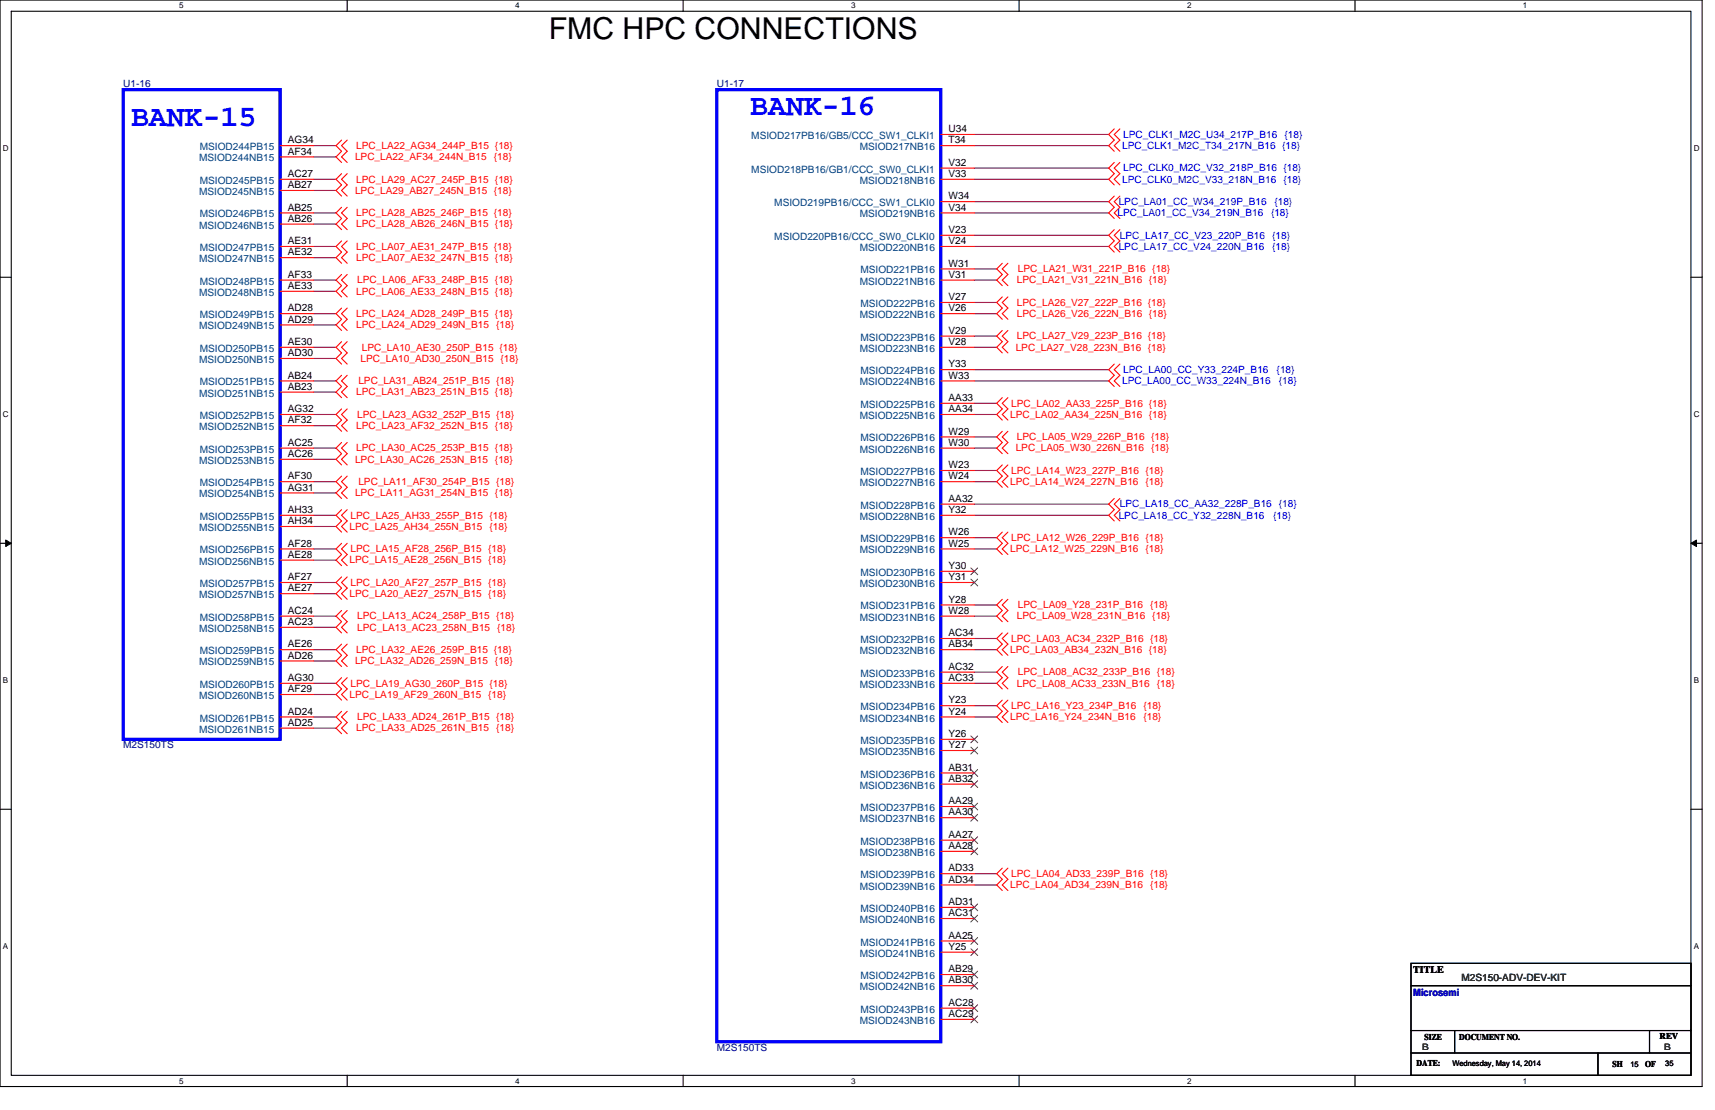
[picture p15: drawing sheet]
<svg xmlns="http://www.w3.org/2000/svg" width="432mm" height="279mm" viewBox="0 0 432 279" stroke-linecap="round" stroke-linejoin="round" font-family="sans-serif">
<defs><g id="words">
<text font-size="7.6" x="138.2" y="9.7">FMC HPC CONNECTIONS</text>
<g font-size="7.6" fill="#00f">
<text x="188.9" y="28.9">BANK-16</text>
<text x="33" y="31.7">BANK-15</text>
</g>
<g font-size="2.5" fill="#000080">
<text x="31" y="22">U1-16</text>
<text x="180.5" y="22">U1-17</text>
<text x="31" y="188.3">M2S150TS</text>
<text x="180.5" y="264.5">M2S150TS</text>
</g>
<g font-size="2.5" fill="#004080">
<text x="189.2" y="35">MSIOD217PB16/GB5/CCC_SW1_CLKI1</text>
<text x="50.1" y="40.6">MSIOD244NB15</text>
<text x="50.3" y="37.8">MSIOD244PB15</text>
<text x="216.5" y="37.8">MSIOD217NB16</text>
<text x="50.3" y="46.3">MSIOD245PB15</text>
<text x="189.2" y="43.5">MSIOD218PB16/GB1/CCC_SW0_CLKI1</text>
<text x="216.5" y="46.3">MSIOD218NB16</text>
<text x="50.1" y="49.1">MSIOD245NB15</text>
<text x="194.9" y="51.9">MSIOD219PB16/CCC_SW1_CLKI0</text>
<text x="50.1" y="57.6">MSIOD246NB15</text>
<text x="50.3" y="54.7">MSIOD246PB15</text>
<text x="216.5" y="54.7">MSIOD219NB16</text>
<text x="50.1" y="66">MSIOD247NB15</text>
<text x="50.3" y="63.2">MSIOD247PB15</text>
<text x="194.9" y="60.4">MSIOD220PB16/CCC_SW0_CLKI0</text>
<text x="216.5" y="63.2">MSIOD220NB16</text>
<text x="50.3" y="71.6">MSIOD248PB15</text>
<text x="216.5" y="71.6">MSIOD221NB16</text>
<text x="216.6" y="68.8">MSIOD221PB16</text>
<text x="50.1" y="74.5">MSIOD248NB15</text>
<text x="216.6" y="77.3">MSIOD222PB16</text>
<text x="50.1" y="82.9">MSIOD249NB15</text>
<text x="50.3" y="80.1">MSIOD249PB15</text>
<text x="216.5" y="80.1">MSIOD222NB16</text>
<text x="50.3" y="88.6">MSIOD250PB15</text>
<text x="216.5" y="88.6">MSIOD223NB16</text>
<text x="216.6" y="85.7">MSIOD223PB16</text>
<text x="50.1" y="91.4">MSIOD250NB15</text>
<text x="216.6" y="94.2">MSIOD224PB16</text>
<text x="50.1" y="99.8">MSIOD251NB15</text>
<text x="50.3" y="97">MSIOD251PB15</text>
<text x="216.5" y="97">MSIOD224NB16</text>
<text x="50.3" y="105.5">MSIOD252PB15</text>
<text x="216.5" y="105.5">MSIOD225NB16</text>
<text x="216.6" y="102.7">MSIOD225PB16</text>
<text x="50.1" y="108.3">MSIOD252NB15</text>
<text x="50.3" y="113.9">MSIOD253PB15</text>
<text x="216.5" y="113.9">MSIOD226NB16</text>
<text x="216.6" y="111.1">MSIOD226PB16</text>
<text x="50.1" y="116.8">MSIOD253NB15</text>
<text x="216.6" y="119.6">MSIOD227PB16</text>
<text x="50.1" y="125.2">MSIOD254NB15</text>
<text x="50.3" y="122.4">MSIOD254PB15</text>
<text x="216.5" y="122.4">MSIOD227NB16</text>
<text x="50.3" y="130.9">MSIOD255PB15</text>
<text x="216.5" y="130.9">MSIOD228NB16</text>
<text x="216.6" y="128">MSIOD228PB16</text>
<text x="50.1" y="133.7">MSIOD255NB15</text>
<text x="216.6" y="136.5">MSIOD229PB16</text>
<text x="50.1" y="142.1">MSIOD256NB15</text>
<text x="50.3" y="139.3">MSIOD256PB15</text>
<text x="216.5" y="139.3">MSIOD229NB16</text>
<text x="50.3" y="147.8">MSIOD257PB15</text>
<text x="216.5" y="147.8">MSIOD230NB16</text>
<text x="216.6" y="144.9">MSIOD230PB16</text>
<text x="50.1" y="150.6">MSIOD257NB15</text>
<text x="216.6" y="153.4">MSIOD231PB16</text>
<text x="50.1" y="159">MSIOD258NB15</text>
<text x="50.3" y="156.2">MSIOD258PB15</text>
<text x="216.5" y="156.2">MSIOD231NB16</text>
<text x="216.6" y="161.9">MSIOD232PB16</text>
<text x="50.1" y="167.5">MSIOD259NB15</text>
<text x="50.3" y="164.7">MSIOD259PB15</text>
<text x="216.5" y="164.7">MSIOD232NB16</text>
<text x="50.3" y="173.1">MSIOD260PB15</text>
<text x="216.5" y="173.1">MSIOD233NB16</text>
<text x="216.6" y="170.3">MSIOD233PB16</text>
<text x="50.1" y="176">MSIOD260NB15</text>
<text x="216.6" y="178.8">MSIOD234PB16</text>
<text x="50.1" y="184.4">MSIOD261NB15</text>
<text x="50.3" y="181.6">MSIOD261PB15</text>
<text x="216.5" y="181.6">MSIOD234NB16</text>
<text x="216.5" y="190.1">MSIOD235NB16</text>
<text x="216.6" y="187.2">MSIOD235PB16</text>
<text x="216.6" y="195.7">MSIOD236PB16</text>
<text x="216.5" y="198.5">MSIOD236NB16</text>
<text x="216.5" y="207">MSIOD237NB16</text>
<text x="216.6" y="204.2">MSIOD237PB16</text>
<text x="216.5" y="215.4">MSIOD238NB16</text>
<text x="216.6" y="212.6">MSIOD238PB16</text>
<text x="216.6" y="221.1">MSIOD239PB16</text>
<text x="216.5" y="223.9">MSIOD239NB16</text>
<text x="216.5" y="232.3">MSIOD240NB16</text>
<text x="216.6" y="229.5">MSIOD240PB16</text>
<text x="216.6" y="238">MSIOD241PB16</text>
<text x="216.5" y="240.8">MSIOD241NB16</text>
<text x="216.5" y="249.3">MSIOD242NB16</text>
<text x="216.6" y="246.4">MSIOD242PB16</text>
<text x="216.5" y="257.7">MSIOD243NB16</text>
<text x="216.6" y="254.9">MSIOD243PB16</text>
</g>
<g font-size="2.5">
<text x="238.8" y="33.3">U34</text>
<text x="72.5" y="38.9">AF34</text>
<text x="72.5" y="36.1">AG34</text>
<text x="238.8" y="36.1">T34</text>
<text x="238.8" y="41.7">V32</text>
<text x="72.5" y="47.3">AB27</text>
<text x="72.5" y="44.5">AC27</text>
<text x="238.8" y="44.5">V33</text>
<text x="72.5" y="53">AB25</text>
<text x="238.8" y="53">V34</text>
<text x="238.8" y="50.2">W34</text>
<text x="72.5" y="55.8">AB26</text>
<text x="238.8" y="58.6">V23</text>
<text x="72.5" y="61.4">AE31</text>
<text x="72.5" y="64.3">AE32</text>
<text x="238.8" y="61.4">V24</text>
<text x="72.5" y="69.9">AF33</text>
<text x="238.8" y="69.9">V31</text>
<text x="238.8" y="67.1">W31</text>
<text x="72.5" y="72.7">AE33</text>
<text x="238.8" y="75.5">V27</text>
<text x="72.5" y="78.4">AD28</text>
<text x="72.5" y="81.2">AD29</text>
<text x="238.8" y="78.4">V26</text>
<text x="72.5" y="89.6">AD30</text>
<text x="72.5" y="86.8">AE30</text>
<text x="238.8" y="86.8">V28</text>
<text x="238.8" y="84">V29</text>
<text x="72.5" y="95.3">AB24</text>
<text x="238.8" y="95.3">W33</text>
<text x="238.8" y="92.5">Y33</text>
<text x="72.5" y="98.1">AB23</text>
<text x="238.8" y="100.9">AA33</text>
<text x="72.5" y="106.6">AF32</text>
<text x="72.5" y="103.7">AG32</text>
<text x="238.8" y="103.7">AA34</text>
<text x="72.5" y="112.2">AC25</text>
<text x="238.8" y="109.4">W29</text>
<text x="238.8" y="112.2">W30</text>
<text x="72.5" y="115">AC26</text>
<text x="238.8" y="117.8">W23</text>
<text x="72.5" y="120.7">AF30</text>
<text x="72.5" y="123.5">AG31</text>
<text x="238.8" y="120.7">W24</text>
<text x="72.5" y="129.1">AH33</text>
<text x="72.5" y="131.9">AH34</text>
<text x="238.8" y="126.3">AA32</text>
<text x="238.8" y="129.1">Y32</text>
<text x="72.5" y="137.6">AF28</text>
<text x="238.8" y="137.6">W25</text>
<text x="238.8" y="134.7">W26</text>
<text x="72.5" y="140.4">AE28</text>
<text x="238.8" y="143.2">Y30</text>
<text x="72.5" y="148.8">AE27</text>
<text x="72.5" y="146">AF27</text>
<text x="238.8" y="146">Y31</text>
<text x="72.5" y="154.5">AC24</text>
<text x="238.8" y="154.5">W28</text>
<text x="238.8" y="151.7">Y28</text>
<text x="72.5" y="157.3">AC23</text>
<text x="238.8" y="160.1">AC34</text>
<text x="72.5" y="165.8">AD26</text>
<text x="72.5" y="162.9">AE26</text>
<text x="238.8" y="162.9">AB34</text>
<text x="72.5" y="171.4">AG30</text>
<text x="238.8" y="168.6">AC32</text>
<text x="238.8" y="171.4">AC33</text>
<text x="72.5" y="179.9">AD24</text>
<text x="72.5" y="174.2">AF29</text>
<text x="238.8" y="177">Y23</text>
<text x="238.8" y="179.9">Y24</text>
<text x="72.5" y="182.7">AD25</text>
<text x="238.8" y="185.5">Y26</text>
<text x="238.8" y="188.3">Y27</text>
<text x="238.8" y="194">AB31</text>
<text x="238.8" y="196.8">AB32</text>
<text x="238.8" y="202.4">AA29</text>
<text x="238.8" y="205.2">AA30</text>
<text x="238.8" y="210.9">AA27</text>
<text x="238.8" y="213.7">AA28</text>
<text x="238.8" y="219.3">AD33</text>
<text x="238.8" y="227.8">AD31</text>
<text x="238.8" y="222.2">AD34</text>
<text x="238.8" y="230.6">AC31</text>
<text x="238.8" y="236.3">AA25</text>
<text x="238.8" y="239.1">Y25</text>
<text x="238.8" y="244.7">AB29</text>
<text x="355.8" y="244.8">TITLE</text>
<text x="238.8" y="247.5">AB30</text>
<text x="238.8" y="253.2">AC28</text>
<text x="238.8" y="256">AC29</text>
</g>
<g font-size="2.5" fill="#00f">
<text x="282.8" y="34.7">LPC_CLK1_M2C_U34_217P_B16 {18}</text>
<text x="282.5" y="37.5">LPC_CLK1_M2C_T34_217N_B16 {18}</text>
<text x="282.5" y="46">LPC_CLK0_M2C_V33_218N_B16</text>
<text x="282.8" y="43.1">LPC_CLK0_M2C_V32_218P_B16 {18}</text>
<text x="323.1" y="46">{18}</text>
<text x="281.7" y="51.6">LPC_LA01_CC_W34_219P_B16</text>
<text x="320.9" y="51.6">{18}</text>
<text x="281.4" y="54.4">LPC_LA01_CC_V34_219N_B16</text>
<text x="320" y="54.4">{18}</text>
<text x="281.7" y="62.9">LPC_LA17_CC_V24_220N_B16</text>
<text x="282" y="60">LPC_LA17_CC_V23_220P_B16 {18}</text>
<text x="320.3" y="62.9">{18}</text>
<text x="282.8" y="93.9">LPC_LA00_CC_Y33_224P_B16</text>
<text x="321.4" y="93.9">{18}</text>
<text x="282.5" y="96.7">LPC_LA00_CC_W33_224N_B16</text>
<text x="322" y="96.7">{18}</text>
<text x="281.7" y="130.5">LPC_LA18_CC_Y32_228N_B16</text>
<text x="282" y="127.7">LPC_LA18_CC_AA32_228P_B16 {18}</text>
<text x="320.6" y="130.5">{18}</text>
</g>
<g font-size="2.5" fill="#f00">
<text x="89.4" y="40.3">LPC_LA22_AF34_244N_B15 {18}</text>
<text x="89.7" y="37.5">LPC_LA22_AG34_244P_B15 {18}</text>
<text x="89.7" y="46">LPC_LA29_AC27_245P_B15 {18}</text>
<text x="89.4" y="48.8">LPC_LA29_AB27_245N_B15 {18}</text>
<text x="89.7" y="54.4">LPC_LA28_AB25_246P_B15 {18}</text>
<text x="89.7" y="57.2">LPC_LA28_AB26_246N_B15 {18}</text>
<text x="89.7" y="62.9">LPC_LA07_AE31_247P_B15 {18}</text>
<text x="89.7" y="65.7">LPC_LA07_AE32_247N_B15 {18}</text>
<text x="90" y="71.3">LPC_LA06_AF33_248P_B15 {18}</text>
<text x="256" y="71.3">LPC_LA21_V31_221N_B16 {18}</text>
<text x="256.3" y="68.5">LPC_LA21_W31_221P_B16 {18}</text>
<text x="89.7" y="74.1">LPC_LA06_AE33_248N_B15 {18}</text>
<text x="256" y="77">LPC_LA26_V27_222P_B16 {18}</text>
<text x="89.7" y="79.8">LPC_LA24_AD28_249P_B15 {18}</text>
<text x="89.7" y="82.6">LPC_LA24_AD29_249N_B15 {18}</text>
<text x="256" y="79.8">LPC_LA26_V26_222N_B16 {18}</text>
<text x="91.1" y="88.2">LPC_LA10_AE30_250P_B15 {18}</text>
<text x="255.7" y="88.2">LPC_LA27_V28_223N_B16 {18}</text>
<text x="256" y="85.4">LPC_LA27_V29_223P_B16 {18}</text>
<text x="90.8" y="91.1">LPC_LA10_AD30_250N_B15 {18}</text>
<text x="89.7" y="99.5">LPC_LA31_AB23_251N_B15 {18}</text>
<text x="90.2" y="96.7">LPC_LA31_AB24_251P_B15 {18}</text>
<text x="89.7" y="108">LPC_LA23_AF32_252N_B15 {18}</text>
<text x="90" y="105.2">LPC_LA23_AG32_252P_B15 {18}</text>
<text x="254.3" y="105.2">LPC_LA02_AA34_225N_B16 {18}</text>
<text x="254.6" y="102.3">LPC_LA02_AA33_225P_B16 {18}</text>
<text x="89.7" y="113.6">LPC_LA30_AC25_253P_B15 {18}</text>
<text x="255.7" y="113.6">LPC_LA05_W30_226N_B16</text>
<text x="256" y="110.8">LPC_LA05_W29_226P_B16 {18}</text>
<text x="289.9" y="113.6">{18}</text>
<text x="89.4" y="116.4">LPC_LA30_AC26_253N_B15 {18}</text>
<text x="254.6" y="119.3">LPC_LA14_W23_227P_B16 {18}</text>
<text x="89.4" y="124.9">LPC_LA11_AG31_254N_B15 {18}</text>
<text x="90.2" y="122.1">LPC_LA11_AF30_254P_B15 {18}</text>
<text x="254.3" y="122.1">LPC_LA14_W24_227N_B16</text>
<text x="288.4" y="122.1">{18}</text>
<text x="88.3" y="130.5">LPC_LA25_AH33_255P_B15 {18}</text>
<text x="88" y="133.4">LPC_LA25_AH34_255N_B15 {18}</text>
<text x="254.6" y="136.2">LPC_LA12_W26_229P_B16 {18}</text>
<text x="88" y="141.8">LPC_LA15_AE28_256N_B15 {18}</text>
<text x="88.3" y="139">LPC_LA15_AF28_256P_B15 {18}</text>
<text x="254.3" y="139">LPC_LA12_W25_229N_B16</text>
<text x="288.4" y="139">{18}</text>
<text x="88.3" y="147.5">LPC_LA20_AF27_257P_B15 {18}</text>
<text x="88" y="150.3">LPC_LA20_AE27_257N_B15 {18}</text>
<text x="90" y="155.9">LPC_LA13_AC24_258P_B15 {18}</text>
<text x="256" y="155.9">LPC_LA09_W28_231N_B16</text>
<text x="256.3" y="153.1">LPC_LA09_Y28_231P_B16 {18}</text>
<text x="290.1" y="155.9">{18}</text>
<text x="90" y="158.7">LPC_LA13_AC23_258N_B15 {18}</text>
<text x="254.6" y="161.6">LPC_LA03_AC34_232P_B16 {18}</text>
<text x="89.4" y="167.2">LPC_LA32_AD26_259N_B15 {18}</text>
<text x="89.7" y="164.4">LPC_LA32_AE26_259P_B15 {18}</text>
<text x="254.3" y="164.4">LPC_LA03_AB34_232N_B16 {18}</text>
<text x="88.3" y="172.8">LPC_LA19_AG30_260P_B15 {18}</text>
<text x="256" y="172.8">LPC_LA08_AC33_233N_B16 {18}</text>
<text x="256.3" y="170">LPC_LA08_AC32_233P_B16 {18}</text>
<text x="88" y="175.7">LPC_LA19_AF29_260N_B15 {18}</text>
<text x="254.6" y="178.5">LPC_LA16_Y23_234P_B16 {18}</text>
<text x="89.7" y="184.1">LPC_LA33_AD25_261N_B15 {18}</text>
<text x="90" y="181.3">LPC_LA33_AD24_261P_B15 {18}</text>
<text x="254.3" y="181.3">LPC_LA16_Y24_234N_B16</text>
<text x="287.9" y="181.3">{18}</text>
<text x="254.6" y="220.8">LPC_LA04_AD33_239P_B16 {18}</text>
<text x="254.3" y="223.6">LPC_LA04_AD34_239N_B16 {18}</text>
</g>
<text font-size="2.5" fill="#0000a0" x="355.8" y="250.7">Microsemi</text>
<text font-size="2.5" fill="#008000" x="367.9" y="247">M2S150-ADV-DEV-KIT</text>
<g font-size="2.2">
<text x="358.6" y="261.7">SIZE</text>
<text x="367.4" y="261.7">DOCUMENT NO.</text>
<text x="417.9" y="261.5">REV</text>
<text x="356.7" y="268.2">DATE:</text>
<text x="406" y="268.5">SH</text>
<text x="414.2" y="268.5">OF</text>
</g>
<g font-size="2.2" fill="#008000">
<text x="358.1" y="264.2">B</text>
<text x="419" y="264.2">B</text>
</g>
<g font-size="2">
<text x="45.1" y="2.1">5</text>
<text x="129.7" y="2.1">4</text>
<text x="214.3" y="2.1">3</text>
<text x="298.9" y="2.1">2</text>
<text x="383.5" y="2.1">1</text>
<text x=".7" y="38.1">D</text>
<text x="426.5" y="38.1">D</text>
<text x=".7" y="105.1">C</text>
<text x="426.5" y="105.1">C</text>
<text x=".7" y="172">B</text>
<text x="426.5" y="172">B</text>
<text x=".7" y="239">A</text>
<text x="426.5" y="239">A</text>
<text x="365.7" y="268.2">Wednesday, May 14, 2014</text>
<text x="410.5" y="268.5">15</text>
<text x="419.3" y="268.2">35</text>
<text x="45.1" y="272.8">5</text>
<text x="129.7" y="272.8">4</text>
<text x="214.3" y="272.8">3</text>
<text x="298.9" y="272.8">2</text>
<text x="383.5" y="272.8">1</text>
</g>
</g></defs>
<path d="M0 0h428.6v273.5h-428.6zM2.8 2.8h422.9v267.9h-422.9z" fill="none" stroke="#000" stroke-width=".28"/>
<g fill="#fff">
<path d="M45.1 .3h1.1v2.3h-1.1z"/>
<path d="M45.1 271h1.1v2.2h-1.1z"/>
</g>
<path d="M87.4 0v2.8M87.4 270.7v2.8" fill="none" stroke="#000" stroke-width=".28"/>
<g fill="#fff">
<path d="M129.7 .3h1.1v2.3h-1.1z"/>
<path d="M129.7 271h1.1v2.2h-1.1z"/>
</g>
<path d="M172 0v2.8M172 270.7v2.8" fill="none" stroke="#000" stroke-width=".28"/>
<g fill="#fff">
<path d="M214.3 .3h1.1v2.3h-1.1z"/>
<path d="M214.3 271h1.1v2.2h-1.1z"/>
</g>
<path d="M256.6 0v2.8M256.6 270.7v2.8" fill="none" stroke="#000" stroke-width=".28"/>
<g fill="#fff">
<path d="M298.9 .3h1.1v2.3h-1.1z"/>
<path d="M298.9 271h1.1v2.2h-1.1z"/>
</g>
<path d="M341.2 0v2.8M341.2 270.7v2.8" fill="none" stroke="#000" stroke-width=".28"/>
<g fill="#fff">
<path d="M383.5 .3h1.1v2.3h-1.1z"/>
<path d="M383.5 271h1.1v2.2h-1.1z"/>
<path d="M.7 36.3h1.5v2.3h-1.5z"/>
<path d="M426.5 36.3h1.4v2.3h-1.4z"/>
<path d="M.7 103.3h1.5v2.2h-1.5z"/>
<path d="M426.5 103.3h1.4v2.2h-1.4z"/>
</g>
<path d="M0 69.8h2.8M425.7 69.8h2.9" fill="none" stroke="#000" stroke-width=".28"/>
<g fill="#fff">
<path d="M.7 170.2h1.4v2.3h-1.4z"/>
<path d="M426.5 170.2h1.3v2.3h-1.3z"/>
</g>
<path d="M0 136.8h2.8M425.7 136.8h2.9" fill="none" stroke="#000" stroke-width=".28"/>
<path d="M1.4 135.9l1.4 .9-1.4 .8zM425.7 136.8l1.4-.9v1.7z" fill="#000" stroke="#000" stroke-width=".25"/>
<g fill="#fff">
<path d="M.7 237.2h1.4v2.2h-1.4z"/>
<path d="M426.4 237.2h1.4v2.2h-1.4z"/>
</g>
<path d="M0 203.7h2.8M425.7 203.7h2.9M355.3 242.5h70.4v28.2h-70.4zM355.3 248.1h70.4M355.3 259.4h70.4M366.2 259.4v5.6M415.3 259.4v5.6M355.3 265h70.4M402.3 265v5.7" fill="none" stroke="#000" stroke-width=".28"/>
<g fill="none" stroke="#800040" stroke-width=".28">
<path d="M79 36.7h5.6M79 39.5h5.6M245.3 33.8h33.8M245.3 36.7h33.8M79 45.1h5.6M79 47.9h5.6M79 53.6h5.6M79 56.4h5.6M245.3 59.2h33.8M245.3 50.8h33.8M245.3 53.6h33.8M245.3 42.3h33.8"/>
<path d="M245.3 45.1h33.8M79 79h5.6M79 70.5h5.6M79 73.3h5.6M79 64.9h5.6M79 62h5.6M245.3 62h33.8M245.3 76.1h5.7M245.3 79h5.7M245.3 67.7h5.7M245.3 70.5h5.7M79 95.9h5.6"/>
<path d="M79 98.7h5.6M79 81.8h5.6M79 87.4h5.6M79 90.2h5.6M245.3 93h33.8M245.3 95.9h33.8M245.3 84.6h5.7M245.3 87.4h5.7M79 104.3h5.6M79 107.1h5.6M79 112.8h5.6M79 115.6h5.6"/>
<path d="M245.3 101.5h5.7M245.3 104.3h5.7M245.3 118.4h5.7M245.3 110h5.7M245.3 112.8h5.7M79 129.7h5.6M79 132.5h5.6M79 138.2h5.6M79 124.1h5.6M79 121.2h5.6M245.3 129.7h33.8M245.3 126.9h33.8"/>
<path d="M245.3 121.2h5.7M245.3 135.3h5.7M245.3 138.2h5.7M79 146.6h5.6M79 149.4h5.6M79 155.1h5.6M79 157.9h5.6M79 141h5.6M245.3 152.3h5.7M245.3 155.1h5.7M79 172h5.6M79 174.8h5.6"/>
<path d="M79 163.5h5.6M79 166.4h5.6M245.3 160.7h5.7M245.3 163.5h5.7M245.3 177.6h5.7M245.3 169.2h5.7M245.3 172h5.7M79 180.5h5.6M79 183.3h5.6M245.3 180.5h5.7M245.3 219.9h5.7M245.3 222.8h5.7"/>
</g>
<g fill="none" stroke="#f00" stroke-width=".28">
<path d="M70.5 39.5h8.5M70.5 36.7h8.5M86 35.3l-1.4 1.4 1.4 1.4-1.4 1.4 1.4 1.4M87.4 35.3l-1.4 1.4 1.4 1.4-1.4 1.4 1.4 1.4M236.9 36.7h8.4M236.9 33.8h8.4M280.5 32.4l-1.4 1.4 1.4 1.5-1.4 1.4 1.4 1.4M282 32.4l-1.5 1.4 1.5 1.5-1.5 1.4 1.5 1.4M70.5 53.6h8.5M70.5 56.4h8.5M70.5 47.9h8.5M70.5 45.1h8.5"/>
<path d="M86 43.7l-1.4 1.4 1.4 1.4-1.4 1.4 1.4 1.5M86 52.2l-1.4 1.4 1.4 1.4-1.4 1.4 1.4 1.4M87.4 43.7l-1.4 1.4 1.4 1.4-1.4 1.4 1.4 1.5M87.4 52.2l-1.4 1.4 1.4 1.4-1.4 1.4 1.4 1.4M236.9 59.2h8.4M236.9 42.3h8.4M236.9 45.1h8.4M236.9 53.6h8.4M236.9 50.8h8.4M280.5 57.8l-1.4 1.4 1.4 1.4-1.4 1.4 1.4 1.5M280.5 49.4l-1.4 1.4 1.4 1.4-1.4 1.4 1.4 1.4M280.5 40.9l-1.4 1.4 1.4 1.4-1.4 1.4 1.4 1.4"/>
<path d="M282 57.8l-1.5 1.4 1.5 1.4-1.5 1.4 1.5 1.5M282 49.4l-1.5 1.4 1.5 1.4-1.5 1.4 1.5 1.4M282 40.9l-1.5 1.4 1.5 1.4-1.5 1.4 1.5 1.4M70.5 79h8.5M70.5 62h8.5M70.5 64.9h8.5M70.5 73.3h8.5M70.5 70.5h8.5M86 77.6l-1.4 1.4 1.4 1.4-1.4 1.4 1.4 1.4M86 60.6l-1.4 1.4 1.4 1.5-1.4 1.4 1.4 1.4M86 69.1l-1.4 1.4 1.4 1.4-1.4 1.4 1.4 1.4M87.4 77.6l-1.4 1.4 1.4 1.4-1.4 1.4 1.4 1.4"/>
<path d="M87.4 60.6l-1.4 1.4 1.4 1.5-1.4 1.4 1.4 1.4M87.4 69.1l-1.4 1.4 1.4 1.4-1.4 1.4 1.4 1.4M236.9 62h8.4M236.9 79h8.4M236.9 76.1h8.4M236.9 70.5h8.4M236.9 67.7h8.4M252.3 74.7l-1.3 1.4 1.3 1.5-1.3 1.4 1.3 1.4M252.3 66.3l-1.3 1.4 1.3 1.4-1.3 1.4 1.3 1.4M253.8 74.7l-1.5 1.4 1.5 1.5-1.5 1.4 1.5 1.4M253.8 66.3l-1.5 1.4 1.5 1.4-1.5 1.4 1.5 1.4M70.5 98.7h8.5"/>
<path d="M70.5 95.9h8.5M70.5 81.8h8.5M70.5 90.2h8.5M70.5 87.4h8.5M86 94.5l-1.4 1.4 1.4 1.4-1.4 1.4 1.4 1.4M86 86l-1.4 1.4 1.4 1.4-1.4 1.4 1.4 1.5M87.4 94.5l-1.4 1.4 1.4 1.4-1.4 1.4 1.4 1.4M87.4 86l-1.4 1.4 1.4 1.4-1.4 1.4 1.4 1.5M236.9 87.4h8.4M236.9 84.6h8.4M236.9 95.9h8.4M236.9 93h8.4"/>
<path d="M252.3 83.2l-1.3 1.4 1.3 1.4-1.3 1.4 1.3 1.4M253.8 83.2l-1.5 1.4 1.5 1.4-1.5 1.4 1.5 1.4M280.5 91.7l-1.4 1.3 1.4 1.5-1.4 1.4 1.4 1.4M282 91.7l-1.5 1.3 1.5 1.5-1.5 1.4 1.5 1.4M70.5 112.8h8.5M70.5 115.6h8.5M70.5 107.1h8.5M70.5 104.3h8.5M86 102.9l-1.4 1.4 1.4 1.4-1.4 1.4 1.4 1.5M86 111.4l-1.4 1.4 1.4 1.4-1.4 1.4 1.4 1.4M86 119.8l-1.4 1.4 1.4 1.5-1.4 1.4 1.4 1.4M87.4 102.9l-1.4 1.4 1.4 1.4-1.4 1.4 1.4 1.5"/>
<path d="M87.4 111.4l-1.4 1.4 1.4 1.4-1.4 1.4 1.4 1.4M87.4 119.8l-1.4 1.4 1.4 1.5-1.4 1.4 1.4 1.4M236.9 101.5h8.4M236.9 104.3h8.4M236.9 118.4h8.4M236.9 110h8.4M236.9 112.8h8.4M252.3 100.1l-1.3 1.4 1.3 1.4-1.3 1.4 1.3 1.4M252.3 108.6l-1.3 1.4 1.3 1.4-1.3 1.4 1.3 1.4M252.3 117l-1.3 1.4 1.3 1.4-1.3 1.4 1.3 1.5M253.8 100.1l-1.5 1.4 1.5 1.4-1.5 1.4 1.5 1.4M253.8 108.6l-1.5 1.4 1.5 1.4-1.5 1.4 1.5 1.4"/>
<path d="M253.8 117l-1.5 1.4 1.5 1.4-1.5 1.4 1.5 1.5M70.5 138.2h8.5M70.5 121.2h8.5M70.5 124.1h8.5M70.5 129.7h8.5M70.5 132.5h8.5M86 128.3l-1.4 1.4 1.4 1.4-1.4 1.4 1.4 1.4M86 136.8l-1.4 1.4 1.4 1.4-1.4 1.4 1.4 1.4M87.4 128.3l-1.4 1.4 1.4 1.4-1.4 1.4 1.4 1.4M87.4 136.8l-1.4 1.4 1.4 1.4-1.4 1.4 1.4 1.4M236.9 126.9h8.4M236.9 121.2h8.4"/>
<path d="M236.9 138.2h8.4M236.9 135.3h8.4M236.9 129.7h8.4M252.3 133.9l-1.3 1.4 1.3 1.5-1.3 1.4 1.3 1.4M253.8 133.9l-1.5 1.4 1.5 1.5-1.5 1.4 1.5 1.4M280.5 125.5l-1.4 1.4 1.4 1.4-1.4 1.4 1.4 1.4M282 125.5l-1.5 1.4 1.5 1.4-1.5 1.4 1.5 1.4M70.5 157.9h8.5M70.5 155.1h8.5M70.5 149.4h8.5M70.5 141h8.5M70.5 146.6h8.5"/>
<path d="M86 145.2l-1.4 1.4 1.4 1.4-1.4 1.4 1.4 1.5M86 153.7l-1.4 1.4 1.4 1.4-1.4 1.4 1.4 1.4M87.4 145.2l-1.4 1.4 1.4 1.4-1.4 1.4 1.4 1.5M87.4 153.7l-1.4 1.4 1.4 1.4-1.4 1.4 1.4 1.4M236.9 155.1h8.4M236.9 152.3h8.4M236.9 143.8h8.4M236.9 146.6h8.4M252.3 159.3l-1.3 1.4 1.3 1.4-1.3 1.4 1.3 1.5M252.3 150.9l-1.3 1.4 1.3 1.4-1.3 1.4 1.3 1.4M253.8 159.3l-1.5 1.4 1.5 1.4-1.5 1.4 1.5 1.5M253.8 150.9l-1.5 1.4 1.5 1.4-1.5 1.4 1.5 1.4"/>
<path d="M70.5 166.4h8.5M70.5 163.5h8.5M70.5 174.8h8.5M70.5 172h8.5M86 179l-1.4 1.5 1.4 1.4-1.4 1.4 1.4 1.4M86 170.6l-1.4 1.4 1.4 1.4-1.4 1.4 1.4 1.4M86 162.1l-1.4 1.4 1.4 1.5-1.4 1.4 1.4 1.4M87.4 179l-1.4 1.5 1.4 1.4-1.4 1.4 1.4 1.4M87.4 170.6l-1.4 1.4 1.4 1.4-1.4 1.4 1.4 1.4M87.4 162.1l-1.4 1.4 1.4 1.5-1.4 1.4 1.4 1.4M236.9 163.5h8.4M236.9 169.2h8.4"/>
<path d="M236.9 172h8.4M236.9 160.7h8.4M236.9 177.6h8.4M252.3 176.2l-1.3 1.4 1.3 1.4-1.3 1.5 1.3 1.4M252.3 167.8l-1.3 1.4 1.3 1.4-1.3 1.4 1.3 1.4M253.8 176.2l-1.5 1.4 1.5 1.4-1.5 1.5 1.5 1.4M253.8 167.8l-1.5 1.4 1.5 1.4-1.5 1.4 1.5 1.4M70.5 180.5h8.5M70.5 183.3h8.5M236.9 194.6h8.4M236.9 197.4h8.4M236.9 180.5h8.4"/>
<path d="M236.9 186.1h8.4M236.9 188.9h8.4M236.9 211.5h8.4M236.9 214.3h8.4M236.9 203h8.4M236.9 205.8h8.4M236.9 219.9h8.4M252.3 218.5l-1.3 1.4 1.3 1.4-1.3 1.5 1.3 1.4M253.8 218.5l-1.5 1.4 1.5 1.4-1.5 1.5 1.5 1.4M236.9 236.9h8.4M236.9 231.2h8.4M236.9 228.4h8.4"/>
<path d="M236.9 222.8h8.4M236.9 239.7h8.4M236.9 245.3h8.4M236.9 248.1h8.4M236.9 253.8h8.4M236.9 256.6h8.4"/>
</g>
<path d="M31 22.6h39.5v163.5h-39.5zM180.5 22.6h56.4v239.6h-56.4z" fill="none" stroke="#00f" stroke-width=".83"/>
<g fill="none" stroke="#804000" stroke-width=".25">
<path d="M244.5 143l1.7 1.7M244.5 145.8l1.7 1.7M246.1 143l-1.7 1.7M246.1 145.8l-1.7 1.7M244.5 193.7l1.7 1.7M244.5 196.5l1.7 1.7M244.5 185.3l1.7 1.7M244.5 188.1l1.7 1.7M246.1 193.7l-1.7 1.7M246.1 196.5l-1.7 1.7M246.1 185.3l-1.7 1.7M246.1 188.1l-1.7 1.7"/>
<path d="M244.5 210.6l1.7 1.7M244.5 213.4l1.7 1.8M244.5 202.2l1.7 1.7M244.5 205l1.7 1.7M246.1 210.6l-1.7 1.7M246.1 213.4l-1.7 1.8M246.1 202.2l-1.7 1.7M246.1 205l-1.7 1.7M244.5 236l1.7 1.7M244.5 230.4l1.7 1.7M244.5 227.5l1.7 1.8M244.5 238.8l1.7 1.7"/>
<path d="M246.1 236l-1.7 1.7M246.1 230.4l-1.7 1.7M246.1 227.5l-1.7 1.8M246.1 238.8l-1.7 1.7M244.5 244.5l1.7 1.7M244.5 247.3l1.7 1.7M244.5 252.9l1.7 1.7M244.5 255.7l1.7 1.8M246.1 244.5l-1.7 1.7M246.1 247.3l-1.7 1.7M246.1 252.9l-1.7 1.7M246.1 255.7l-1.7 1.8"/>
</g>
<use href="#words"/>
</svg>
